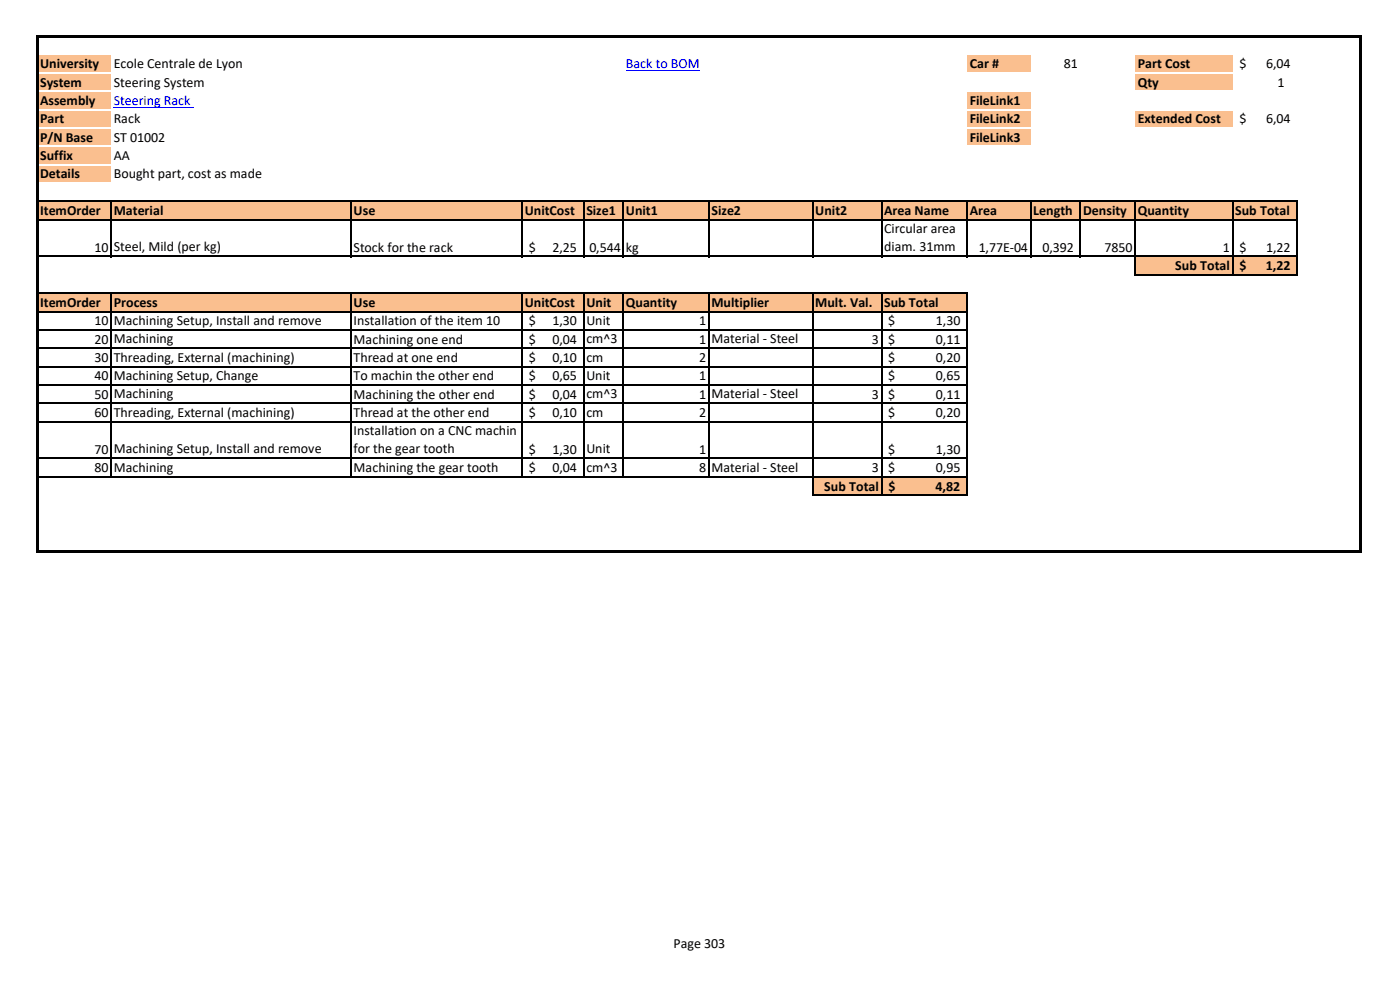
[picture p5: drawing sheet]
<svg xmlns="http://www.w3.org/2000/svg" width="297mm" height="210mm" viewBox="0 0 297 210" stroke-linecap="round" stroke-linejoin="round" font-family="sans-serif">
<defs><g id="words">
<g font-size="3">
<text x="8.5" y="14.5">University</text>
<text x="24.1" y="14.5">Ecole Centrale de Lyon</text>
<text x="205.7" y="14.5">Car #</text>
<text x="225.7" y="14.5">81</text>
<text x="241.4" y="14.5">Part Cost</text>
<text x="262.9" y="14.5">$</text>
<text x="268.6" y="14.5">6,04</text>
<text x="8.5" y="18.4">System</text>
<text x="8.5" y="22.3">Assembly</text>
<text x="24.1" y="18.4">Steering System</text>
<text x="205.7" y="22.3">FileLink1</text>
<text x="241.4" y="18.4">Qty</text>
<text x="271.1" y="18.4">1</text>
<text x="8.5" y="26.2">Part</text>
<text x="24.1" y="26.2">Rack</text>
<text x="205.7" y="26.2">FileLink2</text>
<text x="241.4" y="26.2">Extended Cost</text>
<text x="262.9" y="26.2">$</text>
<text x="268.6" y="26.2">6,04</text>
<text x="8.5" y="30.1">P/N Base</text>
<text x="8.5" y="34">Suffix</text>
<text x="24.1" y="30.1">ST 01002</text>
<text x="24.1" y="34">AA</text>
<text x="205.7" y="30.1">FileLink3</text>
<text x="8.5" y="37.9">Details</text>
<text x="24.1" y="37.9">Bought part, cost as made</text>
<text x="8.5" y="45.6">ItemOrder</text>
<text x="24.1" y="45.6">Material</text>
<text x="75" y="45.6">Use</text>
<text x="111.3" y="45.6">UnitCost</text>
<text x="124.4" y="45.6">Size1</text>
<text x="132.8" y="45.6">Unit1</text>
<text x="150.9" y="45.6">Size2</text>
<text x="173" y="45.6">Unit2</text>
<text x="187.6" y="45.6">Area Name</text>
<text x="205.7" y="45.6">Area</text>
<text x="219.2" y="45.6">Length</text>
<text x="229.8" y="45.6">Density</text>
<text x="241.4" y="45.6">Quantity</text>
<text x="262" y="45.6">Sub Total</text>
<text x="20.1" y="53.4">10</text>
<text x="24.1" y="53.3">Steel, Mild (per kg)</text>
<text x="75" y="53.4">Stock for the rack</text>
<text x="112.2" y="53.4">$</text>
<text x="117.2" y="53.4">2,25</text>
<text x="125" y="53.4">0,544</text>
<text x="132.8" y="53.4">kg</text>
<text x="187.6" y="49.5">Circular area</text>
<text x="187.6" y="53.3">diam. 31mm</text>
<text x="207.6" y="53.4">1,77E-04</text>
<text x="221.1" y="53.4">0,392</text>
<text x="234.4" y="53.4">7850</text>
<text x="259.5" y="53.4">1</text>
<text x="262.9" y="53.4">$</text>
<text x="268.6" y="53.4">1,22</text>
<text x="249.3" y="57.3">Sub Total</text>
<text x="263" y="57.3">$</text>
<text x="268.6" y="57.3">1,22</text>
<text x="8.5" y="65.1">ItemOrder</text>
<text x="24.1" y="65.1">Process</text>
<text x="75" y="65.1">Use</text>
<text x="111.3" y="65.1">UnitCost</text>
<text x="124.4" y="65.1">Unit</text>
<text x="132.8" y="65.1">Quantity</text>
<text x="150.9" y="65.1">Multiplier</text>
<text x="173" y="65.1">Mult. Val.</text>
<text x="187.6" y="65.1">Sub Total</text>
<text x="20.1" y="69">10</text>
<text x="24.1" y="68.9">Machining Setup, Install and remove</text>
<text x="75" y="68.9">Installation of the item 10</text>
<text x="112.2" y="69">$</text>
<text x="117.2" y="69">1,30</text>
<text x="124.4" y="68.9">Unit</text>
<text x="148.4" y="69">1</text>
<text x="188.5" y="69">$</text>
<text x="198.6" y="69">1,30</text>
<text x="20.1" y="72.9">20</text>
<text x="20.1" y="76.8">30</text>
<text x="24.1" y="72.8">Machining</text>
<text x="24.1" y="76.7">Threading, External (machining)</text>
<text x="75" y="72.9">Machining one end</text>
<text x="75" y="76.8">Thread at one end</text>
<text x="112.2" y="72.9">$</text>
<text x="112.2" y="76.8">$</text>
<text x="117.2" y="72.9">0,04</text>
<text x="117.2" y="76.8">0,10</text>
<text x="124.4" y="72.8">cm^3</text>
<text x="124.4" y="76.7">cm</text>
<text x="148.4" y="72.9">1</text>
<text x="148.4" y="76.8">2</text>
<text x="150.9" y="72.8">Material - Steel</text>
<text x="185" y="72.9">3</text>
<text x="188.5" y="72.9">$</text>
<text x="188.5" y="76.8">$</text>
<text x="198.6" y="72.9">0,11</text>
<text x="198.6" y="76.8">0,20</text>
<text x="20.1" y="80.7">40</text>
<text x="24.1" y="80.6">Machining Setup, Change</text>
<text x="75" y="80.7">To machin the other end</text>
<text x="112.2" y="80.7">$</text>
<text x="117.2" y="80.7">0,65</text>
<text x="124.4" y="80.6">Unit</text>
<text x="148.4" y="80.7">1</text>
<text x="188.5" y="80.7">$</text>
<text x="198.6" y="80.7">0,65</text>
<text x="20.1" y="84.6">50</text>
<text x="20.1" y="88.5">60</text>
<text x="24.1" y="84.5">Machining</text>
<text x="24.1" y="88.4">Threading, External (machining)</text>
<text x="75" y="84.6">Machining the other end</text>
<text x="75" y="88.5">Thread at the other end</text>
<text x="112.2" y="84.6">$</text>
<text x="112.2" y="88.5">$</text>
<text x="117.2" y="84.6">0,04</text>
<text x="117.2" y="88.5">0,10</text>
<text x="124.4" y="84.5">cm^3</text>
<text x="124.4" y="88.4">cm</text>
<text x="148.4" y="84.6">1</text>
<text x="148.4" y="88.5">2</text>
<text x="150.9" y="84.5">Material - Steel</text>
<text x="185" y="84.6">3</text>
<text x="188.5" y="84.6">$</text>
<text x="188.5" y="88.5">$</text>
<text x="198.6" y="84.6">0,11</text>
<text x="198.6" y="88.5">0,20</text>
<text x="75" y="92.3">Installation on a CNC machin</text>
<text x="20.1" y="96.3">70</text>
<text x="20.1" y="100.2">80</text>
<text x="24.1" y="96.2">Machining Setup, Install and remove</text>
<text x="24.1" y="100.1">Machining</text>
<text x="75" y="96.2">for the gear tooth</text>
<text x="75" y="100.2">Machining the gear tooth</text>
<text x="112.2" y="96.3">$</text>
<text x="112.2" y="100.2">$</text>
<text x="117.2" y="96.3">1,30</text>
<text x="117.2" y="100.2">0,04</text>
<text x="124.4" y="96.2">Unit</text>
<text x="124.4" y="100.1">cm^3</text>
<text x="148.4" y="96.3">1</text>
<text x="148.4" y="100.2">8</text>
<text x="150.9" y="100.1">Material - Steel</text>
<text x="185" y="100.2">3</text>
<text x="188.5" y="96.3">$</text>
<text x="188.5" y="100.2">$</text>
<text x="198.6" y="96.3">1,30</text>
<text x="198.6" y="100.2">0,95</text>
<text x="174.9" y="104.1">Sub Total</text>
<text x="188.5" y="104.1">$</text>
<text x="198.5" y="104.1">4,82</text>
<text x="142.9" y="201.1">Page 303</text>
</g>
<g font-size="3" fill="#00f">
<text x="132.8" y="14.5">Back to BOM</text>
<text x="24.1" y="22.3">Steering Rack</text>
</g>
</g></defs>
<g fill="#fabf8f">
<path d="M8.1 11.6h15.5v3.9h-15.5z" fill-rule="evenodd"/>
<path d="M205.2 11.6h13.5v3.9h-13.5z" fill-rule="evenodd"/>
<path d="M240.8 11.6h20.7v3.9h-20.7z" fill-rule="evenodd"/>
<path d="M8.1 15.5h15.5v3.9h-15.5z" fill-rule="evenodd"/>
<path d="M240.8 15.5h20.7v3.9h-20.7z" fill-rule="evenodd"/>
<path d="M8.1 19.3h15.5v7.9h-15.5z" fill-rule="evenodd"/>
<path d="M205.2 19.3h13.5v7.9h-13.5z" fill-rule="evenodd"/>
<path d="M240.8 23.2h20.7v4h-20.7z" fill-rule="evenodd"/>
<path d="M8.1 27.1h15.5v4h-15.5z" fill-rule="evenodd"/>
<path d="M205.2 27.1h13.5v4h-13.5z" fill-rule="evenodd"/>
<path d="M8.1 31h15.5v7.9h-15.5z" fill-rule="evenodd"/>
<path d="M8.1 42.7h267.2v4h-267.2z" fill-rule="evenodd"/>
<path d="M240.8 54.4h34.5v3.9h-34.5z" fill-rule="evenodd"/>
<path d="M8.1 62.2h197.1v3.9h-197.1z" fill-rule="evenodd"/>
<path d="M172.4 101.2h32.8v3.9h-32.8z" fill-rule="evenodd"/>
</g>
<path d="M132.8 14.9h15.6M24.1 22.7h17" fill="none" stroke="#00f" stroke-width=".21"/>
<g fill="#fff">
<path d="M8.2 11.4h15.4v.3h-15.4z" fill-rule="evenodd"/>
<path d="M205.2 11.4h13.5v.3h-13.5z" fill-rule="evenodd"/>
<path d="M8.2 15.3h15.4v.3h-15.4z" fill-rule="evenodd"/>
<path d="M110.8 15.3h13.1v.3h-13.1z" fill-rule="evenodd"/>
<path d="M205.2 15.3h13.5v.3h-13.5z" fill-rule="evenodd"/>
<path d="M8.2 19.2h15.4v.3h-15.4z" fill-rule="evenodd"/>
<path d="M110.8 19.2h13.1v.3h-13.1z" fill-rule="evenodd"/>
<path d="M205.2 19.2h13.5v.3h-13.5z" fill-rule="evenodd"/>
<path d="M8.2 23.1h15.4v.3h-15.4z" fill-rule="evenodd"/>
<path d="M110.8 23.1h13.1v.3h-13.1z" fill-rule="evenodd"/>
<path d="M205.2 23.1h13.5v.3h-13.5z" fill-rule="evenodd"/>
<path d="M8.2 27h15.4v.3h-15.4z" fill-rule="evenodd"/>
<path d="M110.8 27h13.1v.3h-13.1z" fill-rule="evenodd"/>
<path d="M205.2 27h13.5v.3h-13.5z" fill-rule="evenodd"/>
<path d="M8.2 30.9h15.4v.3h-15.4z" fill-rule="evenodd"/>
</g>
<g fill="none" stroke="#000" stroke-width=".25">
<path d="M23.6 42.8v11.7M74.5 42.8v11.7M110.8 42.8v11.7M123.8 42.8v11.7M132.2 42.8v11.7M150.4 42.8v11.7M172.4 42.8v11.7M187 42.8v11.7M205.2 42.8v11.7M218.6 42.8v11.7M229.2 42.8v11.7M240.8 42.8v15.6"/>
<path d="M261.5 42.8v15.6M275.2 42.8v15.6M23.6 62.3v39M74.5 62.3v39M110.8 62.3v39M123.8 62.3v39M132.2 62.3v39M150.4 62.3v39M172.4 62.3v42.9M187 62.3v42.9M205.2 62.3v42.9"/>
</g>
<g fill="#000">
<path d="M8.2 7.4h280.8v.5h-280.8z" fill-rule="evenodd"/>
<path d="M7.7 7.4h.5v109.8h-.5z" fill-rule="evenodd"/>
<path d="M288.5 7.9h.5v109.3h-.5z" fill-rule="evenodd"/>
</g>
<g fill="#fff">
<path d="M240.8 11.4h20.7v.3h-20.7z" fill-rule="evenodd"/>
<path d="M240.8 15.3h20.7v.3h-20.7z" fill-rule="evenodd"/>
<path d="M240.8 19.2h20.7v.3h-20.7z" fill-rule="evenodd"/>
<path d="M240.8 23.1h20.7v.3h-20.7z" fill-rule="evenodd"/>
<path d="M240.8 27h20.7v.3h-20.7z" fill-rule="evenodd"/>
<path d="M205.2 30.9h13.5v.3h-13.5z" fill-rule="evenodd"/>
<path d="M8.2 34.8h15.4v.3h-15.4z" fill-rule="evenodd"/>
<path d="M8.2 38.7h15.4v.3h-15.4z" fill-rule="evenodd"/>
</g>
<g fill="none" stroke="#000" stroke-width=".25">
<path d="M8.2 42.7h267.2M8.2 46.6h267.2M8.2 54.4h267.2M241 58.3h34.4M8.2 62.2h197.1M8.2 66.1h197.1M8.2 70h197.1M8.2 73.9h197.1M8.2 77.8h197.1M8.2 81.7h197.1M8.2 85.6h197.1M8.2 89.5h197.1"/>
<path d="M8.2 97.3h197.1M8.2 101.2h197.1M172.5 105h32.8"/>
</g>
<path d="M8.2 116.7h280.8v.5h-280.8z" fill-rule="evenodd" fill="#000"/>
<use href="#words"/>
</svg>
